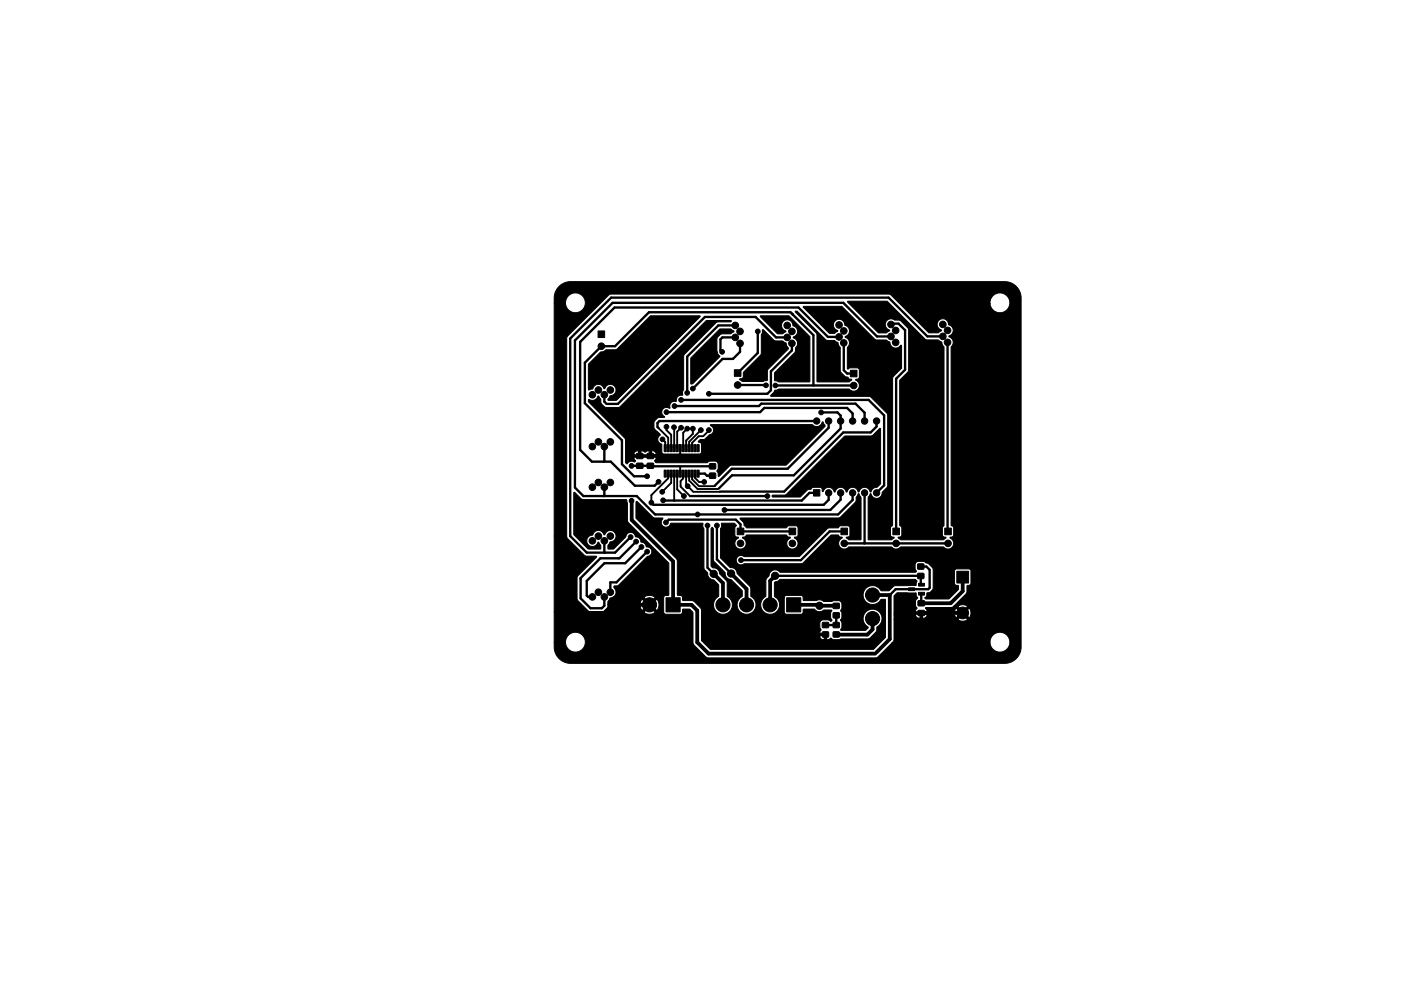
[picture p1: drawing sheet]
<svg xmlns="http://www.w3.org/2000/svg" width="297mm" height="210mm" viewBox="0 0 297 210" stroke-linecap="round" stroke-linejoin="round" font-family="sans-serif">
<g fill="#000" stroke="#000" stroke-width=".21">
<path d="M118.5 60.8a3.5 3.5 0 0 1 2.5-1.1l92 .1a3.5 3.5 0 0 1 3.5 3.5v74.2a3.5 3.5 0 0 1-3.5 3.2h-92a3.5 3.5 0 0 1-3.5-3.5v-.8h2.4a2.11 2.11 0 0 0 2.4 1.9 2.1 2.1 0 0 0 1.8-2.3 2.1 2.1 0 0 0-2.3-1.8 2.1 2.1 0 0 0-1.9 2.2h-2.4v-6.5h19a1.96 1.96 0 0 0 2.4 0l-1.2-1.2-1.2 1.2h-19v-16.2h2.6l.2 .5 3.7 3.7 2.5 .2-3.9 4-.2 .5v4.5l2.4 2.6 .3 .1h2.7l1-.9 .1-.6h6.8l.1 .5 .3 .7 1.2-1.2h.8l1.2 1.2a1.95 1.95 0 0 0 0-2.4l-1.2 1.2h-.8l-1.2-1.2-.4 1.2h-6.8v-.7l.4-.7 .6-.2h6.6l1.2 1.3 1.2-1.2a1.94 1.94 0 0 0-2.4-.1h-6.6l.2-.1a1.25 1.25 0 0 0 .1-1.9v-.4l1-.2 6.1-6.1a1.04 1.04 0 0 0 .9-1.1 1.04 1.04 0 0 0-1.2-.9 1.44 1.44 0 0 0-1.1-1.1 1.23 1.23 0 0 0-1.2-1.1 1.02 1.02 0 0 0-1.1-.8 1.02 1.02 0 0 0-.9 .9l-2.6 2.6-1.2-.1v-.7l.6-.7a1.23 1.23 0 0 0 1.1-1.3 1.23 1.23 0 0 0-1.1-1.2 1.23 1.23 0 0 0-1.3 1 1.34 1.34 0 0 0-1.4-1 1.34 1.34 0 0 0-1.2 1 1.21 1.21 0 0 0-1.2 1.2 1.21 1.21 0 0 0 1 1.3 1.21 1.21 0 0 0 1.4-1l.2 .1 .4 .6-.1 .8h-2.6l-3-3.1v-9l1.6 1.5 .3 .1 9.3 .1 .1 .7v3.6l.2 .4 8.6 8.7v6.7l-.8 .2-.3 .3 .1 3.4 .4 .2h3.1l.4-.2 .1-.9h1.5l.6 .7 .1 6.7 2.6 2.7 .4 .3h35.6l.6-.3 2.9-2.9h20.8a2.11 2.11 0 0 0 2.4 1.9 2.1 2.1 0 0 0 1.8-2.3 2.1 2.1 0 0 0-2.3-1.8 2.1 2.1 0 0 0-1.9 2.2h-20.8l.4-.7 .1-4.3 13.5 .1a1.7 1.7 0 0 0 2.1-.1l-1.1-1-1 1h-13.5v-1h4.5l.2 .5 .2 .2 1.3 .1a.74 .74 0 0 0 .7-.9h-.9v.8h-.5v-.8h-1v.1h-4.5v-.4h12.8l.3 1.1 1.1-1.1h.7l1 1.1a1.69 1.69 0 0 0 0-2.1l-1 1h-.7l-1.1-1-.3 1h-12.8v-3.5l.6-.7h4l.1 .6 .3 .5-.5 .6v1l.3 .5-.2 .4-.1 .4h2.4v-.4l-.3-.3 .1-.2h5.3l.6-.3h.9l1 1.1 1.1-1.1a1.72 1.72 0 0 0-2.1 0h-.9l2.6-2.6 .2-.4v-1.3l.6-.2 .3-.3v-2.7l-.4-.4h-2.7l-.4 .3v2.8l.2 .3 .6 .2v.7l-2.1 2.1h-4.8l-.2-.2 .3-.4 .1-.7 .8-.2 .5-.7 .1-4-.2-.5-.7-.7-1.2-.6h-1.2l-.4 .3-.2 1.2 .3 .6-.2 .2h-28.7a1.33 1.33 0 0 0-1.4-.4 1.33 1.33 0 0 0-1 1.2l-.6 .9v3.4l-.6 .5a2 2 0 0 0-.1 2.6l.7 .5 .7 .2a2 2 0 0 0 2-1.2 2 2 0 0 0-.5-2.3h1.7v3.1l.4 .4h3.2l.3-.2 .2-.9h2.3a1.32 1.32 0 0 0 2 .2l1.7 .1-.3 .5v.9l.3 .7-.3 .2-.6-.3h-1.1l-.3 .2-.3 .5 .2 1.2a.28 .28 0 0 1 .1 .3 .28 .28 0 0 1-.2 .2l-.1 .5h1.5v1.3l.5-.1 .4-.2 .6 .3h1.1l.4-.2h5.7l.4-.1 1.3-1.3 .2-1a2.04 2.04 0 0 0 .7-3.1 2.04 2.04 0 0 0-3.2 0 2.04 2.04 0 0 0 .7 3.1l-.6 .6h-5.2l.2-.7v-.9l-.3-.5 .3-.7v-.9l-.3-.4 .3-.5-.1-1.2-.6-.5-1.1 .1-.4 .1-1.7-.1a1.32 1.32 0 0 0-1.5-.1h-2.8l-.1-.8-.4-.3h-3.1l-.3 .2-.1 .3h-1.7l-.4-.3v-2.9l1.2-.7h28.6l.4 .4-.2 .9-4.5 .1-1.2 1h-1.7l-.5-.6-.7-.4a2.01 2.01 0 0 0-2.3 .8 2.01 2.01 0 0 0 .1 2.4l.7 .5 .5 .2a2.15 2.15 0 0 0 2.3-1.1l.8 .2v7.9l-2.5 2.6h-34.6l-1.8-1.9-.1-.9h25.1l.3 .6 .6 .1 .1-.8h-1v.1h-25.1v-5.8l-1.6-1.6-.3-.2h-2l-.2-.9-1-.2-.1-7.6-8.6-8.7v-3.6h.2l3.4 3.4 1.9 .1 .2 .1a1.05 1.05 0 0 0 .1 1.8 1.05 1.05 0 0 0 1.6-.8l6.8 .1-.1 .6 .2 .5v8.3l.2 .4 .6 .6a1.38 1.38 0 0 0 1.3 1.6l1.1 1v2.4l-.6 .5a2 2 0 0 0-.1 2.6l.7 .5 .7 .2a2.04 2.04 0 0 0 2.1-1.4 2.04 2.04 0 0 0-1-2.4l-.1-3.1-1.5-1.7a1.33 1.33 0 0 0-1.5-1.2l-.3-.4v-7.9a.26 .26 0 0 1 .2-.3 .26 .26 0 0 1 .2 .3l.1 6.7 2.4 2.6a1.32 1.32 0 0 0 1.3 1.5l2.4 2.4v1.1l-.6 .5a2 2 0 0 0-.1 2.6l.7 .5 .7 .2a2.04 2.04 0 0 0 2.1-1.4 2.04 2.04 0 0 0-1-2.4v-1.7l-.2-.3-2.7-2.8a1.38 1.38 0 0 0-1.5-1.3l-2-2.1v-6.1l.2-.5v-.7h2.7l.4 .5-.3 .4v1.7l.3 .3 .4 .1 .1 .2a1.21 1.21 0 0 0-.6 1.8 1.21 1.21 0 0 0 2 0 1.21 1.21 0 0 0-.6-1.9l.1-.1 .4-.1 .4-.4h8.4l.4 .4 .5 .2a1.24 1.24 0 0 0-.6 1.9 1.24 1.24 0 0 0 2 0 1.24 1.24 0 0 0-.6-1.9l.5-.2 .3-.3v-1.7l-.4-.3h-1.6l-.5 .4h-8.4l-.5-.5-.1-.6-.8-.9 20.9-.1 .4-.2 3.1-3.1 .2-.4v-.7l.4-.7h.2l.5 .7-.1 9h-2.6l-.5-.4 .5-.2 .3-.3-.1-1.8-.3-.2h-1.6l-.5 .4h-1.8l-.5 .2-5.9 5.9h-11.8a1.01 1.01 0 0 0-1.4 .1 1.01 1.01 0 0 0 .1 1.4 1.01 1.01 0 0 0 1.4 0h12.2l6.2-6.1h1.5l.4 .4 .4 .1 .1 .2a1.23 1.23 0 0 0-.5 1.8 1.23 1.23 0 0 0 1.9 0h9l.2 .2a1.27 1.27 0 0 0 1.8-.2h9l.2 .2a1.24 1.24 0 0 0 1.9-.4 1.24 1.24 0 0 0-.7-1.7l.5-.2 .3-.4v-1.6l-.5-.5v-37.8a1.21 1.21 0 0 0-.5-2.1v-.2l.6-.3a1.28 1.28 0 0 0-.7-2.2 1.22 1.22 0 0 0-1.2-1.1 1.22 1.22 0 0 0-1.2 1 1.22 1.22 0 0 0 .9 1.4l-.7 .5h-2l-6.2-6.2h19.2v.3a2.13 2.13 0 0 0 1.5 1.6h.9a2.11 2.11 0 0 0 1.8-2.3 2.11 2.11 0 0 0-2.3-1.8 2.11 2.11 0 0 0-1.9 2.2h-19.2l-1.7-1.8-.5-.2-59.3 .1-9 9.1-.1 42.1h-2.6v-49.3h2.4a2.11 2.11 0 0 0 2.4 1.9 2.11 2.11 0 0 0 1.8-2.3 2.11 2.11 0 0 0-2.3-1.8 2.11 2.11 0 0 0-1.9 2.2h-2.4v-1.2a3.5 3.5 0 0 1 1-2.4zM126.8 70.2h1.4v1.4h-1.4zM127.3 74.7l.7-.1 .5-.4h1.9l.5-.1 7-7.1 10.6 .1-17.8 17.8h-1.8v-.2l.6-.7a1.23 1.23 0 0 0 1.1-1.3 1.23 1.23 0 0 0-1.1-1.2 1.23 1.23 0 0 0-1.3 1 1.34 1.34 0 0 0-1.4-1 1.34 1.34 0 0 0-1.2 1l-.7 .3-.1-.2v-5.3zM152.6 69.8h2.3l.7 .6-.7 .4-2 .1-.8 .7-.1 .3v2.5l.2 .6 .4 .7-5.7 5.7-.4 .1v-5.6zM124.8 84.8l.9 .2a1.25 1.25 0 0 0 1.1-1l.2 .1 .4 .6 .1 .9 .7 .7 .3 .2 2.8-.1 18.4-18.4h5.3l-.1 .3h-2.6l-.5 .1-6.7 6.8-.2 .4v7l-.2 .5 .1 .7-.2 .1a1.01 1.01 0 0 0-1.2 1.1l-.1 .2a1.07 1.07 0 0 0-1.1 .3 1.07 1.07 0 0 0-.2 1.1h-.1a1.04 1.04 0 0 0-1.5 .4 1.04 1.04 0 0 0 .5 1.5l-1.4 .1-.8 .9v1.4l1.3 1.4a1.1 1.1 0 0 0-.5 1.1 1.1 1.1 0 0 0 .8 .9v1.6l.4 .4h3.3l.2-.1 .2 .1h3.9l.4-.4v-1.6l-.1-.3-.5-.2v-.2l.4-.3 1-.1 .9-.9a1.06 1.06 0 0 0 .9-1 1.06 1.06 0 0 0-.7-1.1l.1-.1h21.5l.2 .1a1.18 1.18 0 0 0 1.9-.6l.2-.1 .4 .8v.2l-8.2 8.2h-11.7l-.3 .2-2.3 2.2-.4-1.1 .3-.6v-1l-.2-.3-.4-.3h-1.2l-.6 .4h-10.8l-.3-.4 .3-.4v-.4h-4.7l.1 .4 .3 .4-.3 .2a1.03 1.03 0 0 0-1.5 .4l-.4-.3v-1.6h6.5a.72 .72 0 0 0-.7-.8h-.3v.8h-.5v-.8l-.6 .1a.29 .29 0 0 1-.3 .1 .29 .29 0 0 1-.3-.2h-.5v.8h-.5v-.8l-.7 .1-.3 .7h-1.8v-3.1l-.1-.4-7.7-7.7zM155.7 78.4h1.4v1.4h-1.4zM161.7 70h.1l2.3 2.2 1.8 .1 .4 .3a.48 .48 0 0 1 .5 .7l.3 .5v.3l-4.3 4.3-.2 2.3-.8 .2h-4.5l-.5-.4 .7-.4 .1-1.1 3.8-3.9v-4.1l.2-.5zM161.2 67h6.1l4.4 4.4v9.6h-6.6l-.8-.2-.1-1.7 4.3-4.3 .1-.4 .1-.6a1.27 1.27 0 0 0-.5-2.2l.6-.5a1.28 1.28 0 0 0-.7-2.1 1.22 1.22 0 0 0-1.2-1.1 1.22 1.22 0 0 0-1.2 1 1.22 1.22 0 0 0 .9 1.4l-.7 .5h-1.1l-3.6-3.6zM168.6 66h.4l6.1 6.1 1.8 .1 .4 .3a.48 .48 0 0 1 .5 .7l.3 .6 .1 5.1 1 1 .6 .1 .3 .4 .4 .1 .1 .2-.6 .3h-6.7l-.1-10.1-4.6-4.7zM170.3 65h8.2l7 7 2.4 .1 .4 .3a.68 .68 0 0 1 .6 .8l.2 .4a1.21 1.21 0 0 0 1.8-.3l.1-.1 .1 .2v4.7l-1.7 1.7-.2 .5v31.1l-.4 .5v1.6l.1 .3 .7 .3-.6 .4h-4.9v-9l.4-.7h.2a1.21 1.21 0 0 0 1.3 .9 1.21 1.21 0 0 0 1.1-1.3l1-1 .1-.4v-15l-.2-.4-3.3-3.3-.5-.2h-20.7l-.1-.1 .7-.8 .1-.4 .9-.3 15 .1a1.24 1.24 0 0 0 1.9-.2 1.24 1.24 0 0 0-.6-1.8l.5-.2 .3-.3v-1.7l-.5-.4h-1.4l-.5 .3-.1-.1v-4.5a1.21 1.21 0 0 0-.5-2.1v-.2l.6-.3a1.28 1.28 0 0 0-.7-2.2 1.22 1.22 0 0 0-1.2-1.1 1.22 1.22 0 0 0-1.2 1 1.22 1.22 0 0 0 .9 1.4l-.7 .5h-1.1l-5.5-5.5zM180.3 78.5h1.4v1.4h-1.4zM179.7 63.9h8.4l8.1 8.1 .4 .1h2.3a1.36 1.36 0 0 1 1 1.2l.2 .3v37.9l-.3 .4v1.6l.1 .3 .7 .3-.6 .4h-9l-.6-.4 .5-.2 .3-.4v-1.6l-.4-.5v-30.7l1.6-1.7 .2-.5 .1-8.4-.2-.5-1.6-1.6-1.3-.1a1.21 1.21 0 0 0-1.8 .4 1.21 1.21 0 0 0 .8 1.7v.2l-.7 .4h-1.7l-6.5-6.5z"/>
<path d="M135 98.3h1.3v1h-1.3zM135 96.2h1.3v1.1h-1.3zM137.2 98.3h1.3v1h-1.3zM137.2 96.2h1.3v1.1h-1.3zM140.8 94.3h.5v1.5h-.5zM140.8 99.7h.5v1.5h-.5zM141.5 94.3h.4v1.5h-.4zM141.5 99.7h.4v1.5h-.4zM142.1 94.3h.4v1.5h-.4zM142.1 99.7h.4v1.5h-.4zM142.7 94.3h.5v1.5h-.5zM142.7 99.7h.5v1.5h-.5z"/>
<path d="M143.4 94.3h.4v1.5h-.4zM143.4 99.7h.4v1.5h-.4zM144 94.3h.4v1.5h-.4zM144 99.7h.4v1.5h-.4zM144.6 94.3h.5v1.5h-.5zM144.6 99.7h.5v1.5h-.5zM145.3 94.3h.4v1.5h-.4zM145.3 99.7h.4v1.5h-.4zM145.9 94.3h.4v1.5h-.4zM145.9 99.7h.4v1.5h-.4zM146.5 94.3h.5v1.5h-.5zM146.5 99.7h.5v1.5h-.5z"/>
<path d="M147.2 94.3h.4v1.5h-.4zM147.2 99.7h.4v1.5h-.4zM147.8 94.3h.4v1.5h-.4zM147.8 99.7h.4v1.5h-.4zM150.4 98.4h1.3v1.1h-1.3zM163.8 105.1h2.4l.5-.2 12.4-12.4h5.7l1.8-1.6 .1 11.7-.7 .8a1.43 1.43 0 0 0-1.4 1h-.1a1.26 1.26 0 0 0-1.2-1 1.26 1.26 0 0 0-1.2 1h-.1a1.26 1.26 0 0 0-1.3-1 1.26 1.26 0 0 0-1.2 1h-.1a1.26 1.26 0 0 0-1.2-1 1.26 1.26 0 0 0-1.2 1h-.1a1.26 1.26 0 0 0-1.2-1 1.26 1.26 0 0 0-1.2 .9l-.4-.9h-1.7l-.4 .4-.8 .2-1.5 1.4h-5.9zM150.4 100.4h1.3v1.1h-1.3zM156.3 112h1.4v1.4h-1.4zM167.3 112h1.4v1.4h-1.4zM172.5 103.9h1.3v1.3h-1.3zM178.3 112h1.4v1.4h-1.4zM189.3 112h1.4v1.4h-1.4z"/>
<path d="M194.6 119.7h1.2v1h-1.2zM200.3 112h1.4v1.4h-1.4zM141.2 126.8h3v3h-3zM166.8 126.8h3v3h-3zM174.4 134.1h1.2v1h-1.2zM174.4 132.1h1.2v1h-1.2zM176.7 134.1h1.2v1h-1.2zM176.7 132.1h1.2v1h-1.2zM176.7 128h1.2v1.1h-1.2zM176.7 130h1.2v1.1h-1.2zM192.7 124.7h1.2v.6h-1.2zM194.7 129.5h1.3v1.1h-1.3z"/>
<path d="M194.7 127.5h1.3v1h-1.3zM194.6 121.7h1.2v1h-1.2zM194.8 123.8h1.2v.6h-1.2zM194.8 125.7h1.2v.6h-1.2zM202.9 121.2h2.5v2.5h-2.5z"/>
<circle cx="127.5" cy="73.5" r=".7"/>
<circle cx="134.5" cy="76.7" r=".5"/>
<circle cx="149.5" cy="75.7" r=".5"/>
<circle cx="153.1" cy="74.6" r=".5"/>
<circle cx="155.9" cy="69" r=".7"/>
<circle cx="155.9" cy="71.6" r=".7"/>
<circle cx="156.9" cy="72.9" r=".7"/>
<circle cx="156.9" cy="70.3" r=".7"/>
<circle cx="160.7" cy="70.3" r=".5"/>
<circle cx="161.5" cy="77.2" r=".5"/>
<circle cx="166.9" cy="69" r=".7"/>
<circle cx="166.9" cy="71.6" r=".7"/>
<circle cx="167.9" cy="72.9" r=".7"/>
<circle cx="167.9" cy="70.3" r=".7"/>
<circle cx="169.5" cy="76.7" r=".5"/>
<circle cx="175.5" cy="76.2" r=".5"/>
<circle cx="177.9" cy="71.5" r=".7"/>
<circle cx="177.9" cy="68.9" r=".7"/>
<circle cx="178.9" cy="70.2" r=".7"/>
<circle cx="178.9" cy="72.8" r=".7"/>
<circle cx="187.5" cy="76.2" r=".5"/>
<circle cx="188.9" cy="68.8" r=".7"/>
<circle cx="188.9" cy="71.4" r=".7"/>
<circle cx="189.9" cy="70.1" r=".7"/>
<circle cx="189.9" cy="72.7" r=".7"/>
<circle cx="199.9" cy="68.8" r=".7"/>
<circle cx="199.9" cy="71.4" r=".7"/>
<circle cx="200.9" cy="72.6" r=".7"/>
<circle cx="200.9" cy="70.1" r=".7"/>
<circle cx="125.6" cy="94.7" r=".7"/>
<circle cx="125.6" cy="83.7" r=".7"/>
<circle cx="126.9" cy="93.7" r=".7"/>
<circle cx="126.9" cy="82.7" r=".7"/>
<circle cx="128.1" cy="94.7" r=".7"/>
<circle cx="128.1" cy="83.7" r=".7"/>
<circle cx="129.4" cy="93.7" r=".7"/>
<circle cx="129.4" cy="82.7" r=".7"/>
<circle cx="133.9" cy="98.8" r=".5"/>
<circle cx="134" cy="96.7" r=".5"/>
<circle cx="140.5" cy="93.2" r=".5"/>
<circle cx="141.3" cy="90.5" r=".5"/>
<circle cx="141.3" cy="87.4" r=".5"/>
<circle cx="142.9" cy="90.6" r=".5"/>
<circle cx="143" cy="86.1" r=".5"/>
<circle cx="144.4" cy="84.8" r=".5"/>
<circle cx="144.4" cy="90.7" r=".5"/>
<circle cx="145.7" cy="83.3" r=".5"/>
<circle cx="145.7" cy="90.9" r=".5"/>
<circle cx="146.9" cy="82.4" r=".5"/>
<circle cx="146.9" cy="90.9" r=".5"/>
<circle cx="148.6" cy="91.2" r=".5"/>
<circle cx="150.3" cy="91.2" r=".5"/>
<circle cx="150.3" cy="83.5" r=".5"/>
<circle cx="156.4" cy="81.7" r=".7"/>
<circle cx="162.4" cy="81.7" r=".5"/>
<circle cx="164.4" cy="81.8" r=".5"/>
<circle cx="173.1" cy="89.3" r=".67"/>
<circle cx="174.1" cy="87.5" r=".5"/>
<circle cx="175.7" cy="89.3" r=".67"/>
<circle cx="178.2" cy="89.3" r=".67"/>
<circle cx="180.8" cy="89.3" r=".67"/>
<circle cx="181" cy="81.8" r=".7"/>
<circle cx="181.5" cy="97.2" r=".5"/>
<circle cx="183.3" cy="89.3" r=".67"/>
<circle cx="185.8" cy="89.3" r=".67"/>
<circle cx="195.5" cy="97.2" r=".5"/>
<circle cx="125.6" cy="103.4" r=".7"/>
<circle cx="125.6" cy="114.7" r=".7"/>
<circle cx="126.9" cy="102.4" r=".7"/>
<circle cx="126.9" cy="113.7" r=".7"/>
<circle cx="128.1" cy="103.4" r=".7"/>
<circle cx="128.1" cy="114.7" r=".7"/>
<circle cx="129.4" cy="102.4" r=".7"/>
<circle cx="129.4" cy="113.7" r=".7"/>
<circle cx="133.7" cy="113.9" r=".5"/>
<circle cx="133.9" cy="106.2" r=".5"/>
<circle cx="134.9" cy="114.9" r=".5"/>
<circle cx="136" cy="116" r=".5"/>
<circle cx="137.2" cy="101" r=".5"/>
<circle cx="137.2" cy="117" r=".5"/>
<circle cx="138.1" cy="106.6" r=".5"/>
<circle cx="139.6" cy="102.2" r=".5"/>
<circle cx="140.4" cy="104.3" r=".5"/>
<circle cx="140.6" cy="106.1" r=".5"/>
<circle cx="141.2" cy="110.8" r=".5"/>
<circle cx="145" cy="105.2" r=".5"/>
<circle cx="145.8" cy="103.1" r=".5"/>
<circle cx="147.9" cy="109.1" r=".5"/>
<circle cx="149.3" cy="102.2" r=".5"/>
<circle cx="150" cy="111.5" r=".5"/>
<circle cx="152" cy="111.5" r=".5"/>
<circle cx="153.6" cy="108.2" r=".5"/>
<circle cx="157" cy="115.3" r=".7"/>
<circle cx="157.1" cy="118.8" r=".5"/>
<circle cx="162.7" cy="105.2" r=".5"/>
<circle cx="168" cy="115.3" r=".7"/>
<circle cx="175.7" cy="104.6" r=".67"/>
<circle cx="178.2" cy="104.6" r=".67"/>
<circle cx="179" cy="115.3" r=".7"/>
<circle cx="180.8" cy="104.6" r=".67"/>
<circle cx="183.3" cy="104.6" r=".67"/>
<circle cx="185.8" cy="104.6" r=".67"/>
<circle cx="190" cy="115.3" r=".7"/>
<circle cx="201" cy="115.3" r=".7"/>
<circle cx="125.6" cy="126.6" r=".7"/>
<circle cx="126.9" cy="125.6" r=".7"/>
<circle cx="128.1" cy="126.6" r=".7"/>
<circle cx="129.4" cy="125.6" r=".7"/>
<circle cx="132.6" cy="128.3" r=".5"/>
<circle cx="137.7" cy="128.3" r="1.5"/>
<circle cx="151.3" cy="121.7" r=".76"/>
<circle cx="153.3" cy="128.3" r="1.5"/>
<circle cx="155" cy="121.7" r=".76"/>
<circle cx="158.3" cy="128.3" r="1.5"/>
<circle cx="163.3" cy="128.3" r="1.5"/>
<circle cx="164.3" cy="122.2" r=".76"/>
<circle cx="173.7" cy="128.5" r=".77"/>
<circle cx="175" cy="136.6" r=".5"/>
<circle cx="185" cy="131.2" r="1.5"/>
<circle cx="185" cy="126.2" r="1.5"/>
<circle cx="193.1" cy="130.1" r=".5"/>
<circle cx="204.1" cy="130" r="1.25"/>
</g>
<path d="M133.9 106.2v4.1l8.8 8.8v9.2h3.9l1.2 1.2v6.8l2.4 2.4h35.4M132.6 128.3h5.1M132.6 128.3h.1M151.3 121.7l2 2v4.6M155 121.7l3.3 3.3v3.3M164.3 122.2l-1 1v5.1M168.3 128.3h5.2l.2 .2h3.6M185 126.2h3.7v9.4l-2.8 2.8M185 131.2v2.3l-1.1 1.1h-6.6M198.4 130v.1M204.1 130l-8.8 .1M204.1 123v2.4l-2.5 2.6h-6.3" fill="none" stroke="#000" stroke-width=".8"/>
<g fill="none" stroke="#000" stroke-width=".4">
<path d="M139.6 90.8l2.1 2.1v2.2M140.5 93.2l.5 .6v1.3M141.3 90.5v.7l1 1.1v2.8M142.9 90.6v4.5M144.2 95.1v1.2l-.3 .3M144.2 99v1.5M144.4 90.7l-.8 .9v3.5M145.7 90.9l-.9 .9v3.3M146.9 90.9v1.1l-1.4 1.5v1.6M148.6 91.2l-2.5 2.5v1.4M150.3 91.2l-1.2 1.3h-.9l-1.5 1.5v1.1M141.7 100.5v1l-3.6 3.5v1.6"/>
<path d="M142.3 100.5v1.9l-1.9 1.9M142.9 100.5v5.7M143.6 100.5v3.3l1.3 1.3M144.8 100.5v1l-.5 .5v1.2l2 2M145.5 100.5v2.3l1.5 1.5h5.6M146.1 100.5v1.5l1.8 1.7h4.4M146.7 100.5v1.2l1.5 1.4h3.3M147.4 100.5v.9l.8 .8h1.1"/>
</g>
<g fill="none" stroke="#000" stroke-width=".5">
<path d="M155.9 71.6h-2.7l-.4 .4v2.3l.3 .3M155.9 69h-3.6l-6.6 6.6v7.7M156.9 72.9v1.7l-1.5 1.5h-2.2l-6.3 6.3M160.7 70.3v4.6l-4.3 4.2M166.9 71.6h-2.4l-4.3-4.4h-10.7l-18.5 18.5h-2.4l-.5-.5v-1.5M167.9 72.9v1.4l-4.4 4.5v4l-.8 .7h-12.4M177.9 71.5h-2.4l-6.2-6.3h-39l-7.3 7.3v22.9l2.5 2.5h4l5.1 5.2h4.2l.8-.9M178.9 72.8v5.7l.7 .7h1.4M188.9 71.4h-3l-7.1-7.2h-48.9l-8 8v31.2l1.8 1.8h11.3l3.9 3.9h38.8l3.1-3v-1.5M189.1 68.7h1.4l1.4 1.4v8.3l-1.9 1.9v32.4M199.9 71.4h-3.3l-8.2-8.3h-58.8l-8.7 8.7v41.9l3.5 3.5h6l3.3-3.3M200.9 72.6v40"/>
<path d="M128.1 94.7v3.1l-.1 .1M134 96.7v.1M137.9 96.7l-3.9 .1M137.9 98.8h-4M138 98.9h13.1M138 96.6h5.9M141.3 87.4h19.9l.9-.9h17.5l1.2 1.2v1.6M143 86.1h17.9l.5-.5h20l1.9 2v1.7M144.4 84.8h39.8l3.3 3.3v14.9l-1.6 1.6M156.4 81.7h6M164.3 81.8h16.7M172.5 81.8v-10.7l-4.9-4.9h-30l-7.2 7.3h-2.9l-3.5 3.5v8.5l7.9 7.9v5.1l2.5 2.5h2.8"/>
<path d="M173.2 89.3h-33.4l-.4 .4v.9l.2 .2M174.1 87.5h3.5l.6 .7v2.7l-9.9 9.9h-13.1l-2.8 2.8M175.7 89.3v1.5l-8.7 8.6h-11.8l-3.7 3.7M185.9 89.3v1.2l-1.3 1.2h-5.8l-12.5 12.6h-13.7M128.1 103.4v1.7l-.1 .1M128.1 114.7l.1 2.5M134.9 114.9l-3.6 3.5h-4l-4.2 4.2v4.3l2.1 2.1h2.4l.5-.5v-1.9M136 116l-3.5 3.5h-4.3l-3.8 3.7v3.1l.3 .3h.9M137.2 117l-6.5 6.6h-1.3v2M141.2 110.8l.6-.6h14.2l1 1v1.5h11M146.3 105.2h16.4M148.1 100.5h1.3l.5 .4h1.2"/>
<path d="M150 111.5v8.9l1.3 1.3M152 111.5v7.2l3 3M173.2 104.6h-1.6l-1.6 1.6-29.4-.1M175.7 104.6v1.5l-1 1h-36.2l-.4-.5M178.2 104.6v1.4l-2.2 2.2h-22.4M179 115.3h22M179 112.7h-3.1l-6.1 6.1h-12.7M183.3 104.6l-.1 10.7M164.3 122.2h30.9M175 134.6v2M177.3 130.5v2.1h-2.3M185.9 138.4l-.3 .3"/>
<path d="M193.1 130.1h2.2M195.2 120.2h1.2l.7 .7v3.8l-.3 .3h-6.9l-1.2 1.2M195.2 122.2v1.7l.2 .2M195.4 126l-.1 2"/>
</g>
</svg>
